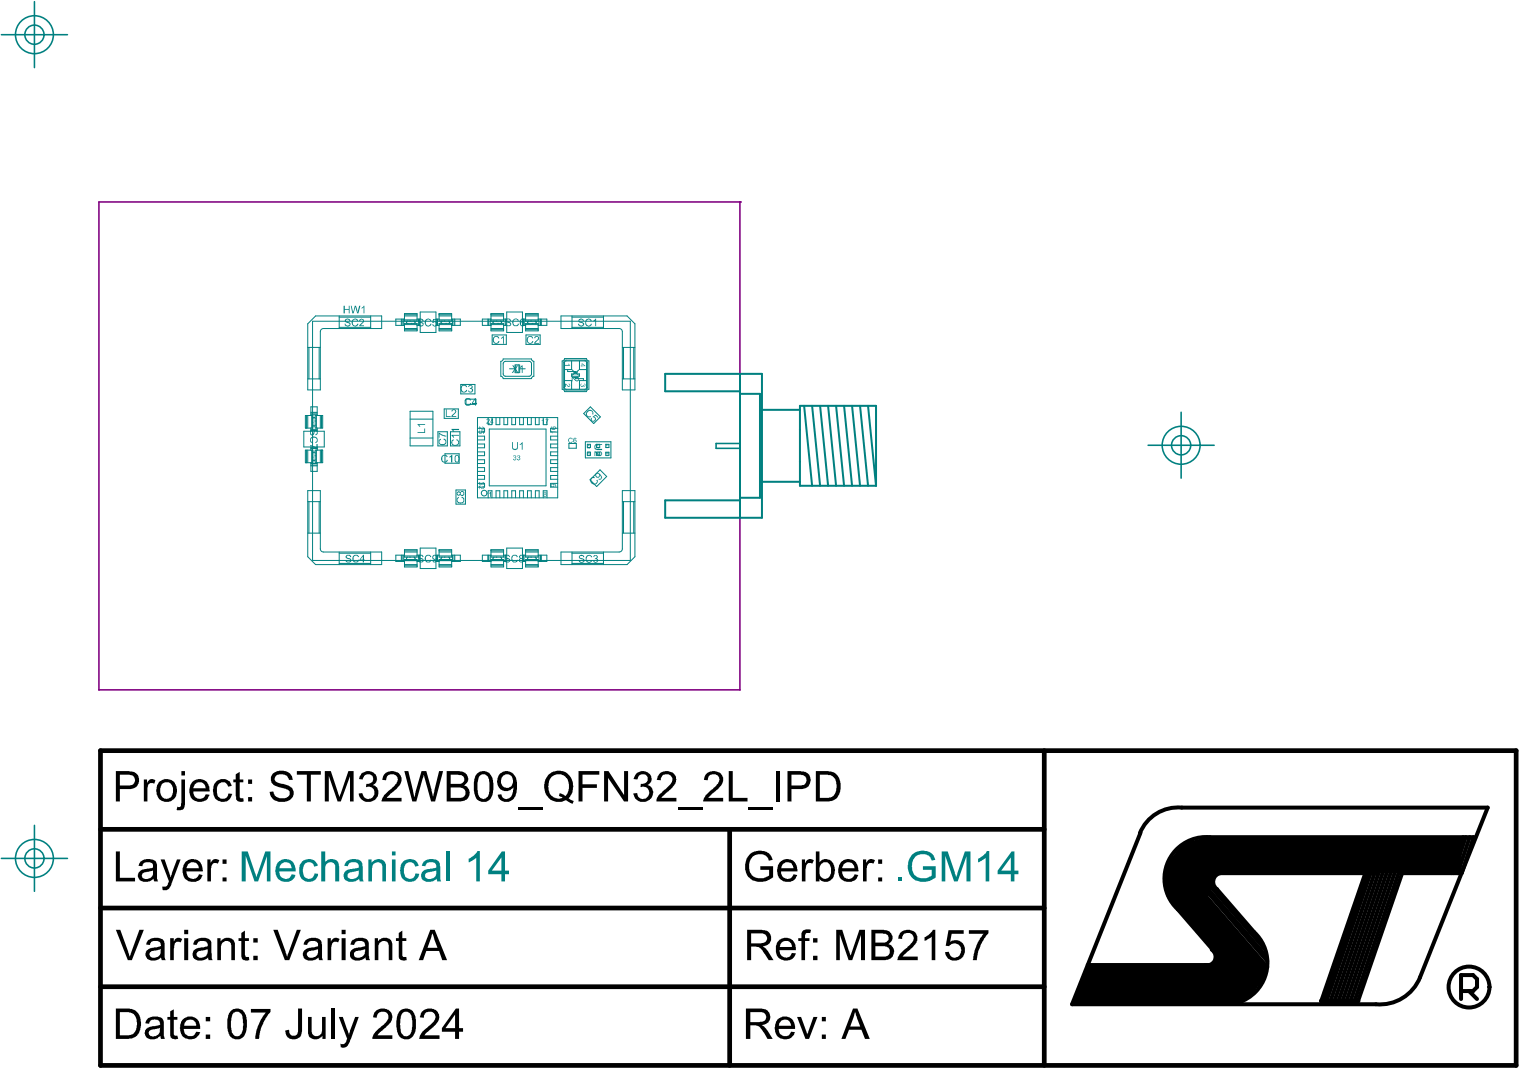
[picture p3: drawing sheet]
<svg xmlns="http://www.w3.org/2000/svg" width="322mm" height="226mm" viewBox="0 0 322 226" stroke-linecap="round" stroke-linejoin="round" font-family="sans-serif">
<g fill="#000">
<path d="M30.4 164.9h.7v.7a1.15 1.15 0 0 1 1.8-.5l-.3 .7a.92 .92 0 0 0-1 0 .92 .92 0 0 0-.4 .9v2.8h-.8zM45.8 165.3a2.08 2.08 0 0 1 3 .3l.2 .6-.7 .2a1.21 1.21 0 0 0-1.4-.9 1.21 1.21 0 0 0-1 1.4 1.52 1.52 0 0 0 1.1 2 1.14 1.14 0 0 0 1.4-1.1l.7 .2a2.07 2.07 0 0 1-2.4 1.6 2.07 2.07 0 0 1-1.6-2.3l.1-.5a1.92 1.92 0 0 1 .6-1.5zM49.9 163.8l.8-.5v1.6h.8v.6h-.8v2.8a.54 .54 0 0 0 .2 .5 .54 .54 0 0 0 .6 .1l.1 .6a1.31 1.31 0 0 1-1.6-.4l-.1-3.6h-.5v-.6h.5zM57.8 163.6a2.91 2.91 0 0 1 3.9 .4l.3 1-.9-.1a1.72 1.72 0 0 0-2.8-.6 .89 .89 0 0 0 0 .9 .89 .89 0 0 0 .8 .4l.6 .2a2.55 2.55 0 0 1 2.5 1.6 2.13 2.13 0 0 1-2.7 2.2 2.26 2.26 0 0 1-2.4-2.1l.7-.1a1.87 1.87 0 0 0 2.7 1.4 .98 .98 0 0 0 .8-1.1 .98 .98 0 0 0-1.1-.9l-.8-.2a2.14 2.14 0 0 1-2-1.2l-.1-1zM62.8 163.1h5.1v.8h-2.1v5.6h-.9v-5.6h-2.1zM68.8 163.1h1.2l1.9 5.5 1.8-5.5h1.1v6.4h-.7v-5.3l-2 5.3h-.6l-1.9-5.4v5.4h-.8zM76.4 163.7a1.95 1.95 0 0 1 2.1-.5 1.95 1.95 0 0 1 1.3 1.7l-.2 .7-.7 .5a1.68 1.68 0 0 1 .7 2.8 2.1 2.1 0 0 1-2.2 .7 2.1 2.1 0 0 1-1.5-1.8h.8a1.29 1.29 0 0 0 1.5 1.2 1.29 1.29 0 0 0 1-1.6 1.29 1.29 0 0 0-1.7-.9v-.7a1.12 1.12 0 0 0 1.3-.4 1.12 1.12 0 0 0 0-1.3 1.17 1.17 0 0 0-1.3-.3 1.17 1.17 0 0 0-.7 1.1l-.8-.1zM81.4 163.8a2.11 2.11 0 0 1 3.6 .9 3.5 3.5 0 0 1-1.9 2.8l-1.2 1.3h3.1v.7h-4.2a2.97 2.97 0 0 1 1.1-1.9l.7-.6a2.93 2.93 0 0 0 1.5-2.3 1.25 1.25 0 0 0-1.3-.9 1.25 1.25 0 0 0-1.1 1.3l-.8-.1zM85.6 163.1h.8l1.3 5.5 1.5-5.5h1l1.5 5.5 1.2-5.5h.9l-1.7 6.4h-.9l-1.5-5.5-1.6 5.5h-.8zM109.7 170.7h5.2v.6h-5.2zM122.5 163.1h4.4v.8h-3.6v2h3v.8h-3v2.8h-.8zM127.9 163.1h.9l3.3 5.1v-5.1h.8v6.4h-.8l-3.4-5v5h-.8z"/>
<path d="M134.9 163.5a1.86 1.86 0 0 1 2.1-.2 1.86 1.86 0 0 1 .8 2l-.7 .8a1.73 1.73 0 0 1 1.2 1.5 1.73 1.73 0 0 1-1 1.7 2.03 2.03 0 0 1-3.3-1.5h.9a1.26 1.26 0 0 0 1.5 1.2 1.26 1.26 0 0 0 .9-1.7 1.26 1.26 0 0 0-1.7-.8v-.7a1.12 1.12 0 0 0 1.3-.4 1.12 1.12 0 0 0 0-1.3 1.19 1.19 0 0 0-1.2-.2 1.19 1.19 0 0 0-.8 1l-.8-.1 .4-.8zM139.5 163.7a2.2 2.2 0 0 1 3.6 .8 2.64 2.64 0 0 1-1.1 2.4l-2 1.9h3.2v.7h-4.3a2.05 2.05 0 0 1 1.2-1.9l.5-.5a3.1 3.1 0 0 0 1.7-2.5 1.28 1.28 0 0 0-1.3-.8 1.28 1.28 0 0 0-1.1 1v.3l-.9-.1 .2-.8zM143.5 170.7h5.2v.6h-5.2zM149.5 163.7a2.11 2.11 0 0 1 3.6 1 3.5 3.5 0 0 1-1.9 2.8l-1.3 1.3h3.2v.7h-4.3a2.97 2.97 0 0 1 1.2-1.9l.7-.6a2.93 2.93 0 0 0 1.5-2.3 1.25 1.25 0 0 0-1.4-.9 1.25 1.25 0 0 0-1 1.3l-.8-.1 .2-.8zM154.3 163.1h.8v5.7h3.1v.7h-3.9zM158.7 180.7a3.1 3.1 0 0 1 4.6 .5l.3 .7-.8 .2a2.15 2.15 0 0 0-1.9-1.4 2.15 2.15 0 0 0-2 1.1 3.1 3.1 0 0 0 .6 3.6 3.2 3.2 0 0 0 3.3-.2v-1.2h-1.9v-.8h2.7v2.4a4 4 0 0 1-4.8 .3 1.55 1.55 0 0 1-.8-1.2l-.1-.1a3.9 3.9 0 0 1 .8-3.9zM158.4 170.7h5.2v.6h-5.2zM164.3 163.1h.9v6.4h-.9zM24.5 180.1h.9v5.6h3.2v.8h-4.1zM34 181.8h.8l1.3 3.8 1.4-3.8h.7l-1.8 4.7a1.96 1.96 0 0 1-1.5 1.8l-.5-.1-.1-.6a1.02 1.02 0 0 0 1.4-1.1h.1zM36 198.5h.8v.6a1.15 1.15 0 0 1 1.8-.5l-.4 .8a.81 .81 0 0 0-.9-.1 .81 .81 0 0 0-.4 .9l-.1 2.9h-.8zM43.9 181.8h.7v.8a1.17 1.17 0 0 1 1.8-.6l-.3 .7a.85 .85 0 0 0-1 0 .85 .85 0 0 0-.4 .9v2.9h-.8z"/>
<path d="M46 198.5h.7v.6a1.67 1.67 0 0 1 1.6-.8 1.67 1.67 0 0 1 1.4 1.3v3.5h-.7v-2.8a1.12 1.12 0 0 0-1.2-1.3 1.12 1.12 0 0 0-1 1.4v2.7h-.8zM51.1 197.4l.7-.5v1.6h.9v.6h-.9v2.8a.55 .55 0 0 0 .3 .5 .55 .55 0 0 0 .6 0l.1 .7a1.13 1.13 0 0 1-1.2 0 1.13 1.13 0 0 1-.5-1.1v-2.9h-.6v-.6h.6zM69.3 198.5h.7v.6a1.21 1.21 0 0 1 1.9-.5l-.4 .8a.81 .81 0 0 0-.9-.1 .81 .81 0 0 0-.4 .9l-.1 2.9h-.8zM79.3 198.5h.7v.6a1.64 1.64 0 0 1 2-.7 1.64 1.64 0 0 1 1 1.8v2.9h-.7v-2.8a1.08 1.08 0 0 0-.9-1.2 1.08 1.08 0 0 0-1.2 .8l-.1 3.2h-.8zM84.4 197.4l.8-.5v1.6h.8v.6h-.8v3.1l.1 .2h.7l.1 .7a1.31 1.31 0 0 1-1.6-.4l-.1-3.6h-.6v-.6h.6zM169.8 197a1.72 1.72 0 0 1 1.9-.3l-.2 .7a.75 .75 0 0 0-1.1 .4v.7h.9v.6h-.9v4h-.8v-4h-.6v-.6h.6v-1.1zM169.7 181.8h.7v.8a1.17 1.17 0 0 1 1.9-.6l-.4 .7a.8 .8 0 0 0-.9-.1 .8 .8 0 0 0-.4 .8l-.1 3.1h-.8zM182.7 181.8h.6v.8a1.17 1.17 0 0 1 1.9-.6l-.3 .7a.8 .8 0 0 0-.9-.1 .8 .8 0 0 0-.5 .8l-.1 3.1h-.7zM190.6 197.3l.1-.1a2.21 2.21 0 0 1 3.5 .8 2.58 2.58 0 0 1-1 2.4l-2.2 1.9h3.3v.8h-4.4a3.9 3.9 0 0 1 1.9-2.5l.2-.1a4 4 0 0 0 1.4-2 1.23 1.23 0 0 0-1.3-1.2 1.23 1.23 0 0 0-1.1 1.3l-.9-.1 .2-.7zM200.8 196.8h3.2v.7h-2.6l-.3 1.8a2.06 2.06 0 0 1 2.8 .5 2.06 2.06 0 0 1-.3 2.8 2.07 2.07 0 0 1-2.2 .5 2.07 2.07 0 0 1-1.4-1.7l.8-.1a1.27 1.27 0 0 0 1.4 1.3 1.27 1.27 0 0 0 1.2-1.4 1.37 1.37 0 0 0-.8-1.5 1.37 1.37 0 0 0-1.7 .5l-.7-.1zM205.1 196.8h4.1v.6l-.9 1.1-.8 1.5-.6 1.7-.1 1.4h-.9l.5-2.4a8 8 0 0 1 1.8-3.2h-3.1zM250.5 178.4l4.8-1.3h54.1v7.6h-51.7l-2.3 5.9-4.1 4.1-4.6-6.2v-5.5z"/>
<path d="M24.5 196.7h1l2 5.7 2-5.7h.9l-2.5 6.4h-.8zM36 213.9l.8-.4v1.6h.7v.6h-.7v3a.51 .51 0 0 0 .7 .4l.2 .7a1.29 1.29 0 0 1-1.6-.5l-.1-3.6h-.6v-.6h.6zM53.1 213.4h4.2v.7l-.9 1.1a6.9 6.9 0 0 0-1.3 2.9l-.3 1.7h-.8l.1-.8a8.4 8.4 0 0 1 1-3.2l1.1-1.6h-3.1zM57.8 196.7h1l2 5.7 2-5.7h.9l-2.5 6.4h-.9zM63.1 213.3h.8v4.5a1.79 1.79 0 0 1-1.6 2.1 1.79 1.79 0 0 1-1.9-1.9l.7-.1a.99 .99 0 0 0 .8 1.2 .99 .99 0 0 0 1.2-.9zM65.2 215.1h.8v2.6a1.13 1.13 0 0 0 .5 1.4 1.13 1.13 0 0 0 1.4-.3l.3-.6v-3.1h.7v4.7h-.7v-.7a1.71 1.71 0 0 1-2.9-.2zM70.2 213.3h.8v6.5h-.8zM71.7 215.1h.9l1.2 3.7 1.4-3.7h.7l-1.7 4.8a1.73 1.73 0 0 1-1.6 1.7l-.5-.1v-.7a.94 .94 0 0 0 1.3-.9l.1-.1zM79.6 213.8a2.59 2.59 0 0 1 2.9 0 2.12 2.12 0 0 1-.6 3.3l-1.7 1.5-.3 .4h3.1v.8h-4.2a3.9 3.9 0 0 1 1.8-2.6l.1-.1a2.67 2.67 0 0 0 1.5-2.2 1.25 1.25 0 0 0-1-.9 1.25 1.25 0 0 0-1.3 .6l-.2 .7-.7-.1 .2-1zM89.3 214a2.21 2.21 0 0 1 3.6 .7 2.42 2.42 0 0 1-1.1 2.4l-2 1.9h3.2v.8h-4.3a4.7 4.7 0 0 1 2.3-2.9 1.98 1.98 0 0 0 1-2.4 1.26 1.26 0 0 0-1.4-.4 1.26 1.26 0 0 0-.9 1.2l-.8-.1zM168.7 215.1h.9l1.3 3.7 1.3-3.7h.8l-1.7 4.7h-.8zM177 196.7h1.3l1.7 5.5 1.9-5.5h1.2v6.4h-.9v-5.3l-1.8 5.3h-.8l-1.8-5.4v5.4h-.8z"/>
<path d="M195.7 198.3l1.2-.8 .6-.8h.5v6.4h-.8v-5l-1.5 1zM230.2 204.1h26.2l1.5-2.5 7.3 8.5-2.5 2.3h-35.8z"/>
<path d="M25.4 163.9v2.3h1.7a1.17 1.17 0 0 0 1.5-1.1 1.17 1.17 0 0 0-1.4-1.2zM24.5 163.1h2.6a2.4 2.4 0 0 1 2.1 .9 1.95 1.95 0 0 1-1.7 2.9h-2.1v2.6h-.9z"/>
<path d="M34.4 165.7l-.1 .1a2.3 2.3 0 0 0 .4 3.1 1.52 1.52 0 0 0 1.9-1.9 1.38 1.38 0 0 0-.7-1.4 1.38 1.38 0 0 0-1.5 .1zM33.7 165.4a2.35 2.35 0 0 1 3.3 .2 2.67 2.67 0 0 1-1 3.9 2.25 2.25 0 0 1-2.9-2.4l.1-.9z"/>
<path d="M38.4 163.1h.8v.9h-.8zM38.4 164.9h.8v5a1.22 1.22 0 0 1-1.3 1.5l-.5-.1 .1-.7a.51 .51 0 0 0 .7 0 .51 .51 0 0 0 .1-.6z"/>
<path d="M41.3 165.9l-.4 .8h2.7a1.3 1.3 0 0 0-.9-1.2 1.3 1.3 0 0 0-1.4 .4zM40.7 165.4a2.18 2.18 0 0 1 3.3 .3l.3 .7v1h-3.4a1.29 1.29 0 0 0 .5 1.2 1.35 1.35 0 0 0 2.2-.6l.7 .1a2.16 2.16 0 0 1-3.7 .8 3 3 0 0 1 .1-3.5z"/>
<path d="M52.5 164.9h.9v.9h-.9zM52.5 168.6h.9v.9h-.9z"/>
<path d="M95.4 163.9v1.9h1.6a.96 .96 0 0 0 1.3-.8 .96 .96 0 0 0-1.1-1zM95.4 166.6v2.2h1.9a1.11 1.11 0 0 0 1.2-1.1 1.11 1.11 0 0 0-1.2-1.1zM94.5 163.1h2.6a1.77 1.77 0 0 1 1.9 2l-.1 .5-.7 .6a1.62 1.62 0 0 1 1.2 1.4 1.62 1.62 0 0 1-.9 1.6l-.9 .3h-3.1z"/>
<path d="M101.6 164a5.8 5.8 0 0 0-.1 4.6 1.21 1.21 0 0 0 1.4 .2 1.21 1.21 0 0 0 .6-1.2v-2.5a1.24 1.24 0 0 0-.6-1.1 1.24 1.24 0 0 0-1.3 0zM101 163.6a2.05 2.05 0 0 1 2.1-.3 2.05 2.05 0 0 1 1.3 1.8v1.5a3.1 3.1 0 0 1-1.1 2.8 1.89 1.89 0 0 1-2.8-1.4 7 7 0 0 1 .2-4z"/>
<path d="M106.5 164.1a1.4 1.4 0 0 0-.3 1.8 1.4 1.4 0 0 0 1.7 .6 1.47 1.47 0 0 0 .7-1.6 1.47 1.47 0 0 0-1.3-1.1zM105.8 163.7a2.11 2.11 0 0 1 2.3-.4 2.11 2.11 0 0 1 1.2 2 5 5 0 0 1-.5 3.6 2 2 0 0 1-3.4-.5v-.3l.7-.1a1.1 1.1 0 0 0 1 1 1.1 1.1 0 0 0 1.1-.6 2.85 2.85 0 0 0 .5-1.9 1.93 1.93 0 0 1-2.5 .6 1.93 1.93 0 0 1-.9-2.4z"/>
<path d="M116.6 164.5a3.1 3.1 0 0 0 .3 3.9 2.59 2.59 0 0 0 2.3 .4l-.9-.4 .2-.6 .8 .3a.41 .41 0 0 0 .5 .2 .41 .41 0 0 0 .3-.5 3.2 3.2 0 0 0-.5-3.6 2.28 2.28 0 0 0-3 .3zM116.2 163.8a3.1 3.1 0 0 1 3.8-.2 3.1 3.1 0 0 1 1.2 3.7l-.3 .8-.6 .8 1.1 .6-.2 .5-.9-.4a.74 .74 0 0 0-1.1-.1 3.2 3.2 0 0 1-3.8-4.3l.2-.7z"/>
<path d="M167.5 163.9v2.3h1.7a1.17 1.17 0 0 0 1.4-.8 1.17 1.17 0 0 0-.6-1.4zM166.7 163.1h2.6a1.97 1.97 0 0 1 2.2 1.5 1.83 1.83 0 0 1-2.1 2.3h-1.9v2.6h-.8z"/>
<path d="M173.5 163.9v4.9h1.6a1.76 1.76 0 0 0 1.9-2 2.43 2.43 0 0 0-1.2-2.8zM172.7 163.1h2.4a2.83 2.83 0 0 1 2.8 3.4 2.73 2.73 0 0 1-2.1 3h-3.1z"/>
<path d="M30.1 184.8a.84 .84 0 0 0 .2 1 .84 .84 0 0 0 1.1 .1 1.18 1.18 0 0 0 .9-1.7l-1.7 .3zM29.7 182.3a2.58 2.58 0 0 1 3.3 0l.2 .5v1.9a2.28 2.28 0 0 0 .3 1.8h-.9l-.1-.6a2.12 2.12 0 0 1-3.1 0 1.36 1.36 0 0 1 0-1.4 1.36 1.36 0 0 1 1.3-.7l1.4-.1a.64 .64 0 0 0 0-1.1 1.34 1.34 0 0 0-2 .6h-.8z"/>
<path d="M39 196.7h.8v.9h-.8zM39 198.5h.8v4.6h-.8z"/>
<path d="M39.8 182.8l-.3 .9h2.6a1.3 1.3 0 0 0-.8-1.3 1.3 1.3 0 0 0-1.5 .4zM39.2 182.3a2.13 2.13 0 0 1 2.4-.4 2.13 2.13 0 0 1 1.3 2v.4h-3.5a1.47 1.47 0 0 0 1.7 1.6l.5-.2 .5-.8 .8 .2a2.13 2.13 0 0 1-1.7 1.5 2.13 2.13 0 0 1-2.1-.9 3.1 3.1 0 0 1 .1-3.4z"/>
<path d="M47.1 181.8h.9v.9h-.9zM47.1 185.6h.9v.9h-.9z"/>
<path d="M53.6 198.5h.9v.9h-.9zM53.6 202.2h.9v.9h-.9z"/>
<path d="M72.3 196.7h.9v.9h-.9zM72.3 198.5h.9v4.6h-.9z"/>
<path d="M91.5 197.4l-1 3.1h2.1zM91.1 196.7h.9l2.6 6.4h-1l-.7-1.9h-2.7l-.6 1.9h-1z"/>
<path d="M159 197.4v2.2h1.8a1.36 1.36 0 0 0 1.6-1.1l-.1-.3a1.13 1.13 0 0 0-1.3-.8zM158.1 196.7h3.1a1.77 1.77 0 0 1 1.9 1.2 1.77 1.77 0 0 1-.8 2.1l-.9 .2 .5 .3 .6 .7 1.2 1.9h-1l-1-1.5a2.38 2.38 0 0 0-1.6-1.4h-1.1v2.9h-.9z"/>
<path d="M165.4 199.4l-.3 .9h2.5a1.26 1.26 0 0 0-.8-1.2 1.26 1.26 0 0 0-1.4 .3zM164.7 199.1a2.2 2.2 0 0 1 2.6-.5 2.2 2.2 0 0 1 1.2 2.4h-3.5a1.37 1.37 0 0 0 .8 1.4 1.37 1.37 0 0 0 1.6-.3l.2-.5 .9 .1a2.15 2.15 0 0 1-3.7 .9 3.1 3.1 0 0 1-.1-3.5z"/>
<path d="M165.7 182.8l-.4 .9h2.7a1.28 1.28 0 0 0-.9-1.3 1.28 1.28 0 0 0-1.4 .4zM165.1 182.4a2.16 2.16 0 0 1 2.4-.5 2.16 2.16 0 0 1 1.3 2v.4h-3.5a1.34 1.34 0 0 0 1.1 1.6 1.34 1.34 0 0 0 1.6-1l.7 .2a2.16 2.16 0 0 1-3.7 .8 3 3 0 0 1 .1-3.5z"/>
<path d="M172.1 198.5h.9v.9h-.9zM172.1 202.2h.9v.9h-.9z"/>
<path d="M173.9 182.7a2.71 2.71 0 0 0-.1 2.8 1.28 1.28 0 0 0 2.1-.7 2.27 2.27 0 0 0-.8-2.4h-.7zM172.7 180.1h.7v2.3a1.82 1.82 0 0 1 2.2-.5 1.82 1.82 0 0 1 1.1 1.8 2.13 2.13 0 0 1-2.6 2.8l-.7-.6v.6h-.7z"/>
<path d="M178.7 182.7l-.4 1h2.6a1.29 1.29 0 0 0-.8-1.2 1.29 1.29 0 0 0-1.4 .2zM178 182.3a2.13 2.13 0 0 1 2.4-.4 2.13 2.13 0 0 1 1.3 2v.4h-3.5a1.46 1.46 0 0 0 .7 1.4 1.46 1.46 0 0 0 1.6-.1l.4-.7 .8 .2a2.13 2.13 0 0 1-1.8 1.5 2.13 2.13 0 0 1-2.1-.9 3.1 3.1 0 0 1 .2-3.4z"/>
<path d="M185.9 181.8h.8v.9h-.8zM185.9 185.6h.8v.9h-.8z"/>
<path d="M185.3 197.4v2h1.5a.96 .96 0 0 0 1.3-.8 .96 .96 0 0 0-1.1-1.1zM185.3 200.2v2.1h1.8a1.12 1.12 0 0 0 1.2-1.1 1.12 1.12 0 0 0-1.3-1zM184.4 196.7h2.5a1.97 1.97 0 0 1 2 1.3l-.1 .9-.8 .8a1.68 1.68 0 0 1 1.2 1.9 1.68 1.68 0 0 1-1.6 1.4l-3.2 .1z"/>
<path d="M25.4 214.1v4.9h1.6a1.77 1.77 0 0 0 1.9-2 2.29 2.29 0 0 0-1.1-2.7l-.6-.2zM24.5 213.3h2.5a2.75 2.75 0 0 1 2.9 2.9v.4a3.5 3.5 0 0 1-1.4 2.8l-1.3 .4h-2.7z"/>
<path d="M31.7 218a.52 .52 0 0 0-.2 .8 1.33 1.33 0 0 0 1.6 .3 1.33 1.33 0 0 0 .7-1.4l.1-.3zM31.1 215.6a2.73 2.73 0 0 1 3.3-.1l.3 .5v3.2l.2 .6h-.8l-.2-.6a2.15 2.15 0 0 1-3 .1 1.37 1.37 0 0 1-.1-1.5 1.37 1.37 0 0 1 1.3-.7h.8a.87 .87 0 0 0 1-.5 1.06 1.06 0 0 0-1.5-.9h-.1a.88 .88 0 0 0-.8 .9l-.7-.1z"/>
<path d="M31.7 201.5a.92 .92 0 0 0 .4 1.1 .92 .92 0 0 0 1.1-.2 1.32 1.32 0 0 0 .8-1.7l-.9 .4-1 .1zM31.3 199a2.69 2.69 0 0 1 3.4 0l.1 .5v1.8a2.28 2.28 0 0 0 .3 1.8h-.8l-.2-.6a2.12 2.12 0 0 1-3.1 .1 1.36 1.36 0 0 1 0-1.5 1.36 1.36 0 0 1 1.3-.6l.8-.1a.87 .87 0 0 0 1-.5 1.24 1.24 0 0 0-1-.9 1.24 1.24 0 0 0-1.2 .5l-.2 .4-.7-.1z"/>
<path d="M39.3 216l-.2 .4-.1 .6h2.5a1.26 1.26 0 0 0-.7-1.3 1.26 1.26 0 0 0-1.5 .3zM38.7 215.6a2.18 2.18 0 0 1 2.5-.3 2.18 2.18 0 0 1 1.2 2.3l-3.5 .1a1.35 1.35 0 0 0 1 1.5 1.35 1.35 0 0 0 1.6-1l.9 .1a2.19 2.19 0 0 1-2.1 1.6 2.19 2.19 0 0 1-2.1-1.5 3.2 3.2 0 0 1 .5-2.8z"/>
<path d="M41.8 201.4a.8 .8 0 0 0 .1 1 .8 .8 0 0 0 1 .1 1.19 1.19 0 0 0 1.1-1.4v-.4l-.6 .3-1.3 .2zM41.2 199a2.67 2.67 0 0 1 3.5 .1l.1 3.7 .2 .3h-.9v-.6a2.25 2.25 0 0 1-3.2 .1 1.42 1.42 0 0 1 1.4-2.1l1.6-.3a.95 .95 0 0 0-.3-1 .95 .95 0 0 0-1.1-.1l-.6 .1-.3 .7-.8-.1z"/>
<path d="M43.6 215.1h.9v.9h-.9zM43.6 218.8h.9v1h-.9z"/>
<path d="M49.4 214.3a5.4 5.4 0 0 0-.2 4.3 1.07 1.07 0 0 0 1.2 .6 1.07 1.07 0 0 0 .8-1 7.3 7.3 0 0 0-.1-3.8 1.24 1.24 0 0 0-1.7-.1zM48.7 214a2.01 2.01 0 0 1 2.3-.4 2.01 2.01 0 0 1 1.2 2l.1 1a3.3 3.3 0 0 1-1.1 3 1.95 1.95 0 0 1-3-1.6l-.1-1.4a4.6 4.6 0 0 1 .6-2.6z"/>
<path d="M65 201.5a.86 .86 0 0 0 .3 1 .86 .86 0 0 0 1 0 1.33 1.33 0 0 0 1-1.8l-.9 .4-.9 .1zM64.6 199a2.55 2.55 0 0 1 3.4 .1l.2 .7v1.4a2.67 2.67 0 0 0 .2 1.9h-.8l-.2-.6a2.21 2.21 0 0 1-3.1 .1 1.46 1.46 0 0 1 .1-1.5 1.46 1.46 0 0 1 1.4-.6l1.3-.3a.7 .7 0 0 0 .2-.7 .7 .7 0 0 0-.7-.4h-.8l-.4 .1-.4 .7-.7-.1z"/>
<path d="M74.9 201.5a.93 .93 0 0 0 .4 1 .93 .93 0 0 0 1.1 0 1.5 1.5 0 0 0 .9-1.8l-.6 .3-1.3 .2zM74.5 199a2.69 2.69 0 0 1 3.4 0l.2 .4v2.8l.2 .9h-.8l-.1-.6a2.23 2.23 0 0 1-3.1 .1 1.43 1.43 0 0 1 0-1.5 1.43 1.43 0 0 1 1.4-.6l.6-.1a1.02 1.02 0 0 0 1-.4 1.1 1.1 0 0 0-1.7-.9l-.3 .1-.4 .7-.7-.1z"/>
<path d="M85.2 214.3a4.1 4.1 0 0 0-.5 3l.1 .5a1.31 1.31 0 0 0 1.5 1.4 2.21 2.21 0 0 0 1-2.1 4.9 4.9 0 0 0-.4-2.7l-.6-.4h-.6zM84.5 214a2.08 2.08 0 0 1 2.4-.4 2.08 2.08 0 0 1 1.1 2.1v.8a3.4 3.4 0 0 1-1.3 3.3 2.05 2.05 0 0 1-2.7-2.1 5.6 5.6 0 0 1 .5-3.7z"/>
<path d="M96.3 214.6l-2 2.9h2zM96.5 213.3h.7v4.2h.8v.7h-.8v1.6h-.9v-1.6h-2.8v-.7z"/>
<path d="M158.8 214.1v2.1h1.9a1.36 1.36 0 0 0 1.5-1l-.1-.3a1.15 1.15 0 0 0-1.3-.8zM157.9 213.3h3.1a1.8 1.8 0 0 1 1.8 1 1.8 1.8 0 0 1-.2 2l-1.3 .6 .5 .2 .4 .6 1.4 2.1h-1.1l-.9-1.4a2.07 2.07 0 0 0-1.8-1.5h-1v2.9h-.9z"/>
<path d="M165.2 216l-.4 1h2.6a1.27 1.27 0 0 0-.7-1.3 1.27 1.27 0 0 0-1.5 .3zM164.6 215.6h.1a2.18 2.18 0 0 1 2.4-.3 2.18 2.18 0 0 1 1.2 2.2v.2h-3.5a1.35 1.35 0 0 0 1.1 1.5 1.35 1.35 0 0 0 1.5-1l.9 .1a2.21 2.21 0 0 1-2.7 1.4 2.21 2.21 0 0 1-1.5-2.6l.1-.9z"/>
<path d="M174 215.1h.8v.9h-.8zM174 218.8h.8v1h-.8z"/>
<path d="M181 214l-1 3.1h2.1zM180.6 213.3h.9l2.6 6.5h-1l-.8-2h-2.6l-.8 2h-.8z"/>
<circle cx="252.7" cy="207.6" r=".85"/>
</g>
<path d="M21.3 158.8h299.6v66.6h-299.6zM221 158.8v66.6M21.3 175.4h199.7M154.4 175.4v50M21.3 192.1h199.7M21.3 208.7h199.7M279.7 211.8h7.8" fill="none" stroke="#000" stroke-width="1"/>
<g fill="none" stroke="#000" stroke-width=".85">
<path d="M241.3 176.3a8.7 8.7 0 0 1 8.8-5.5h64.8l-14.3 35.9M241.4 176.2l-14.5 36.2h64.4a9.1 9.1 0 0 0 9.3-5.7M309.7 177.1l-2.6 7.6M310.2 177.1l-2.5 7.6M311.1 177.1l-2.6 7.6M247.2 189.3l18 20.8M248 189.3l17.7 20.3M248 188.4l17.7 20.4M248.4 184.7h43.2M248.5 188l17.6 20.4M248.9 187.6l17.6 20.4M249.3 187.1l17.7 20.4"/>
<path d="M249.7 186.7l17.7 20.4M249.9 180.2l17.7 20.4M250.2 186.3l17.4 20.2M250.2 185.5l17.6 20.3M250.2 184.6l17.6 20.4M250.2 181.7l17.6 20.3M250.6 184.2l17.6 20.4M250.6 182.9l17.6 20.4M258.8 184.7a1.89 1.89 0 0 0-1.9 1.2 1.89 1.89 0 0 0 .7 2.2l7.8 9.1a8.8 8.8 0 0 1-3.5 14.9M289.3 183.9l-9.6 27.9M290 183.9l-9.6 27.7M290.4 183.9l-9.6 27.7"/>
<path d="M291.2 183.9l-9.5 27.7M292.1 183.9l-9.6 27.7M292.9 183.9l-9.5 27.7M293.8 183.9l-9.6 27.7M294.6 183.9l-9.5 27.7M295.5 183.9l-9.6 27.7M296.3 183.9l-9.5 27.7M297.1 184.7h12.3M297.1 183.9l-9.6 27.9M309.4 184.7l2.5-7.6h-55.8a8.8 8.8 0 0 0-8.9 5.2 8.8 8.8 0 0 0 2.1 10.1l10.2 11.7h-29.3M256.5 200.9a1.82 1.82 0 0 1 .7 2.2 1.82 1.82 0 0 1-2.1 1.1M309.3 209.6h2.5l.8-.8v-1.7l-.8-.8h-2.5v5"/>
<path d="M310.9 209.6l1.7 1.7"/>
<circle cx="310.9" cy="208.8" r="4.3"/>
</g>
<path d="M20.9 42.7h135.7" fill="none" stroke="#800080" stroke-width=".33"/>
<circle cx="156.6" cy="42.7" r=".17" fill="#800080"/>
<path d="M156.6 42.7v103.2h-135.7M20.9 145.9h.1" fill="none" stroke="#800080" stroke-width=".33"/>
<circle cx="156.6" cy="42.7" r=".17" fill="#800080"/>
<path d="M20.9 42.7v103.2" fill="none" stroke="#800080" stroke-width=".33"/>
<g fill="none" stroke="#008080" stroke-width=".42">
<path d="M156.6 79.1v30.4M156.6 82.8h-15.8v-3.7h20.5v30.4h-20.5v-3.7h15.8M156.6 83.3h4.3v22h-4.3M160.9 86.7h8.4M169.3 85.8h16.1v17h-16.1zM170.2 85.8l1.7 17M171.9 85.8l1.7 17M173.6 85.8l1.7 17M175.3 85.8l1.7 17M177 85.8l1.7 17M178.7 85.8l1.7 17M180.4 85.8l1.6 17"/>
<path d="M182 85.8l1.7 17M183.7 85.8l1.7 17M160.9 101.9h8.4"/>
</g>
<path d="M.3 7.3h14M7.3 .3v14M151.6 93.8h5v1h-5zM243 94.2h14M250 87.2v14M7.3 174.6v13.9M.3 181.6h14" fill="none" stroke="#008080" stroke-width=".33"/>
<g fill="none" stroke="#008080" stroke-width=".21">
<path d="M65.1 73.5h2.7M65.4 73.5v6.6M66.2 68h67.2v50.6h-67.2zM67.6 73.5v6.6M68.5 69.5h12.3v-2.7h-14l-1.7 1.7v14h2.7v-12.3M71.8 66.8v2.7M71.8 67.1h6.7M71.8 69.2h6.7M78.5 66.8v2.7M84.9 67.5v1.3M85.1 67.5v1.3M85.4 67.5v1.3"/>
<path d="M85.6 69.5h2.7M85.6 66.8h2.7M85.6 67.5h-1.8v1.3h1.8M85.6 66.3h2.7v1.6h-2.7zM85.6 68.4h2.7v1.6h-2.7zM85.6 66.6h2.7M85.6 67.7h2.7M85.6 68.7h2.7M85.6 69.7h2.7M88.3 67.5h.6M88.3 68.8h.6M88.6 67.5v1.3"/>
<path d="M88.8 67.5v1.3M88.9 66h3.4v4.3h-3.4zM92.3 67.5h.6M92.3 68.8h.6M92.4 67.5v1.3M92.6 67.5v1.3M92.9 69.5h2.7M92.9 66.8h2.7M92.9 66.3h2.7v1.6h-2.7zM92.9 66.6h2.7M92.9 67.7h2.7M92.9 68.4h2.7v1.6h-2.7z"/>
<path d="M92.9 68.7h2.7M92.9 69.7h2.7M95.6 67.5h1.8v1.3h-1.8M95.8 67.5v1.3M96.1 67.5v1.3M96.3 67.5v1.3M103.3 67.5v1.3M103.4 67.5v1.3M103.8 67.5v1.3M103.9 69.5h2.7M103.9 66.8h2.7M103.9 66.3h2.7v1.6h-2.7z"/>
<path d="M103.9 68.4h2.7v1.6h-2.7zM103.9 67.5h-1.8v1.3h1.8M103.9 66.6h2.7M103.9 67.7h2.7M103.9 68.7h2.7M103.9 69.7h2.7M104.2 70.9h3v2h-3zM106 76.4v3.2M106.5 76.9v2.2M106.5 75.9h6M106.6 67.5h.7M106.6 68.8h.7"/>
<path d="M106.9 67.5v1.3M107 79.6h5M107 76.4h5M107.1 67.5v1.3M107.3 66h3.3v4.3h-3.3zM107.8 78h1.2M109 77.2v1.6M109.2 77.2h.6v1.6h-.6zM110 77.2v1.6M110 78h1.2M110.6 67.5h.7M110.6 68.8h.7"/>
<path d="M110.8 67.5v1.3M110.9 67.5v1.3M111.3 69.5h2.6M111.3 66.8h2.6M111.3 66.3h2.6v1.6h-2.6zM111.3 68.4h2.6v1.6h-2.6zM111.3 66.6h2.6M111.3 67.7h2.6M111.3 68.7h2.6M111.3 69.7h2.6M111.3 70.9h3v2h-3zM112.5 76.9v2.2"/>
<path d="M113 76.4v3.2M113.9 67.5h1.8v1.3h-1.8M114.1 67.5v1.3M114.4 67.5v1.3M114.6 67.5v1.3M119 76.3v6M119.3 76.7v5.3M119.5 76.7v5.3M119.5 75.8h4.7M119.8 76.2h4M119.8 76.3h4M120.2 78.3v.3h1.6v.2"/>
<path d="M121 79.1h1.7v.5h-1.7zM121 76.3v1.9h-1.5M121.1 67.1h6.6M121.1 69.2h6.6M121.1 66.8v2.7M121.4 78.8h.8M121.4 79.8h.8M121.8 79.8v.3h1.7v.3M122.7 76.3v1.9h1.5M124.2 76.7v5.3M124.3 76.7v5.3M124.7 76.3v6"/>
<path d="M127.7 66.8v2.7M131.1 69.5h-12.4v-2.7h14l1.7 1.7v14h-2.7v-12.3M131.7 73.5h2.7M132 73.5v6.6M134.1 73.5v6.6M64.3 91.2h4.3v3.4h-4.3zM64.6 87.9h1.6v2.7h-1.6zM64.6 95.2h1.6v2.7h-1.6zM64.9 87.9v2.7M64.9 95.2v2.7M65.1 87.9v2.7M65.1 95.2v2.7"/>
<path d="M65.1 80.1h2.7M65.8 94.7h1.3M65.8 98h1.3M65.8 97.9v1.8h1.3v-1.8M65.8 87.9v-1.8h1.3v1.8M65.8 90.6v.6M65.8 94.6v.6M65.8 87.7h1.3M65.8 87.4h1.3M65.8 87.2h1.3M65.8 98.5h1.3M65.8 98.4h1.3"/>
<path d="M65.8 91.1h1.3M65.8 90.9h1.3M65.8 94.9h1.3M66 87.9v2.7M66 95.2v2.7M66.7 87.9h1.6v2.7h-1.6zM66.7 95.2h1.6v2.7h-1.6zM67 87.9v2.7M67 95.2v2.7M67.1 90.6v.6M67.1 94.6v.6M67.8 87.9v2.7"/>
<path d="M67.8 95.2v2.7M68.1 87.9v2.7M68.1 95.2v2.7M86.8 87h4.8v7.3h-4.8zM86.8 92.7h4.8M86.8 88.7h4.8M92.7 91.3h2v3h-2zM94 86.5h3v2h-3zM94.2 96h3v2h-3zM95.4 91.3h2v3h-2zM97.5 81.3h3v2h-3zM98.6 84.4h2.1v1.1h-2.1z"/>
<path d="M101.1 90.6h1.5v.8h-1.5M101.1 92.3h1.5v.8h-1.5M101.1 93.9h1.5v.8h-1.5M101.1 95.6h1.5v.8h-1.5M101.1 97.3h1.5v.8h-1.5M101.1 98.9h1.5v.8h-1.5M101.1 88.3h16.9v17h-16.9zM103.3 88.3v1.5h.8v-1.5M103.6 90.8h12v12h-12zM105 88.3v1.5h.8v-1.5M106.5 80.1h6M106.7 88.3v1.5h.8v-1.5"/>
<path d="M108.3 88.3v1.5h.8v-1.5M110 88.3v1.5h.8v-1.5M111.7 88.3v1.5h.8v-1.5M113.3 88.3v1.5h.8v-1.5M115 88.3v1.5h.8v-1.5M118 90.6h-1.5v.8h1.5M118 92.3h-1.5v.8h1.5M118 93.9h-1.5v.8h1.5M118 95.6h-1.5v.8h1.5M118 97.3h-1.5v.8h1.5M118 98.9h-1.5v.8h1.5M119.5 80.5h1.5v1.8"/>
<path d="M119.5 82.8h4.7M119.8 82.5h4M119.8 82.3h4M120.4 93.8h1.6v1h-1.6zM123.6 87.5l1.4-1.4 2.1 2.1-1.4 1.4zM123.9 93.5h5.4v3.4h-5.4zM124.2 80.5h-1.5v1.8M124.3 95.7h.7v.6h-.7zM124.3 94h.7v.7h-.7zM126.3 95.7h.6v.6h-.6zM126.3 94h.6v.7h-.6zM128.2 95.7h.7v.6h-.7z"/>
<path d="M128.2 94h.7v.7h-.7zM131.7 80.1h2.7M65.1 112.8h2.7M65.1 106.1h2.7M65.4 106.1v6.7M67.6 106.1v6.7M67.8 116.1v-12.3h-2.7v14l1.7 1.6h14v-2.6h-12.3M71.8 116.8v2.6M71.8 117h6.7M71.8 119.2h6.7M78.5 116.8v2.6M84.9 117.4v1.4"/>
<path d="M85.1 117.4v1.4M85.4 117.4v1.4M85.6 119.4h2.7M85.6 116.8h2.7M85.6 118.4h2.7v1.5h-2.7zM85.6 119.7h2.7M85.6 118.6h2.7M85.6 117.4h-1.8v1.4h1.8M85.6 116.3h2.7v1.6h-2.7zM85.6 117.6h2.7M85.6 116.5h2.7M88.3 118.8h.6"/>
<path d="M88.3 117.4h.6M88.6 117.4v1.4M88.8 117.4v1.4M88.9 115.9h3.4v4.4h-3.4zM92.3 118.8h.6M92.3 117.4h.6M92.4 117.4v1.4M92.6 117.4v1.4M92.9 119.4h2.7M92.9 116.8h2.7M92.9 118.4h2.7v1.5h-2.7zM92.9 119.7h2.7"/>
<path d="M92.9 118.6h2.7M92.9 116.3h2.7v1.6h-2.7zM92.9 117.6h2.7M92.9 116.5h2.7M95.6 117.4h1.8v1.4h-1.8M95.8 117.4v1.4M96.1 117.4v1.4M96.3 117.4v1.4M96.5 103.6h2v3h-2zM101.1 100.6h1.5v.8h-1.5M101.1 102.2h1.5v.8h-1.5M103.3 117.4v1.4"/>
<path d="M103.3 105.3v-1.5h.8v1.5M103.4 117.4v1.4M103.8 117.4v1.4M103.9 119.4h2.7M103.9 116.8h2.7M103.9 118.4h2.7v1.5h-2.7zM103.9 119.7h2.7M103.9 118.6h2.7M103.9 117.4h-1.8v1.4h1.8M103.9 116.3h2.7v1.6h-2.7zM103.9 117.6h2.7M103.9 116.5h2.7"/>
<path d="M105 105.3v-1.5h.8v1.5M106.6 118.8h.7M106.6 117.4h.7M106.7 105.3v-1.5h.8v1.5M106.9 117.4v1.4M107.1 117.4v1.4M107.3 115.9h3.3v4.4h-3.3zM108.3 105.3v-1.5h.8v1.5M110 105.3v-1.5h.8v1.5M110.6 118.8h.7M110.6 117.4h.7M110.8 117.4v1.4"/>
<path d="M110.9 117.4v1.4M111.3 119.4h2.6M111.3 116.8h2.6M111.3 118.4h2.6v1.5h-2.6zM111.3 116.3h2.6v1.6h-2.6zM111.3 119.7h2.6M111.3 118.6h2.6M111.3 117.6h2.6M111.3 116.5h2.6M111.7 105.3v-1.5h.8v1.5M113.3 105.3v-1.5h.8v1.5M113.9 117.4h1.8v1.4h-1.8"/>
<path d="M114.1 117.4v1.4M114.4 117.4v1.4M114.6 117.4v1.4M115 105.3v-1.5h.8v1.5M118 100.6h-1.5v.8h1.5M118 102.2h-1.5v.8h1.5M121.1 117h6.6M121.1 119.2h6.6M121.1 116.8v2.6M124.9 101.5l2.1-2.1 1.4 1.4-2.1 2.1zM127.7 116.8v2.6M131.7 116.1v-12.3h2.7v14l-1.7 1.6h-14v-2.6h12.4"/>
<path d="M131.7 112.8h2.7M131.7 106.1h2.7M132 106.1v6.7M134.1 106.1v6.7"/>
</g>
<g fill="#008080">
<path d="M104.5 71.3a.77 .77 0 0 1 1.2 .2l-.2 .1a.53 .53 0 0 0-.8-.3 .53 .53 0 0 0-.2 .8 .51 .51 0 0 0 .5 .5 .51 .51 0 0 0 .5-.5l.2 .1a.76 .76 0 0 1-1 .4 .76 .76 0 0 1-.3-1.1z"/>
<path d="M106 71.4l.6-.3v1.6h-.1v-1.3l-.5 .3z"/>
<path d="M88.5 67.6a.64 .64 0 0 1 .7-.2 .64 .64 0 0 1 .4 .5h-.2a.34 .34 0 0 0-.4-.3 .34 .34 0 0 0-.3 .4l.3 .1a.55 .55 0 0 1 .6 .2 .55 .55 0 0 1-.1 .7 .79 .79 0 0 1-1.1-.5h.2a.42 .42 0 0 0 .5 .4 .42 .42 0 0 0 .4-.4l-.3-.2a.56 .56 0 0 1-.6-.1 .56 .56 0 0 1-.1-.6z"/>
<path d="M90.1 67.6a.64 .64 0 0 1 .7-.2 .64 .64 0 0 1 .4 .5h-.1a.55 .55 0 0 0-.8-.1 .55 .55 0 0 0-.1 .8 .43 .43 0 0 0 .5 .3 .43 .43 0 0 0 .4-.4h.2a.75 .75 0 0 1-.9 .5 .75 .75 0 0 1-.5-.9z"/>
<path d="M91.7 67.5h.8v.1h-.7v.5a.54 .54 0 0 1 .7 .2 .54 .54 0 0 1-.3 .7 .54 .54 0 0 1-.7-.3l.2-.1a.34 .34 0 0 0 .4 .3 .34 .34 0 0 0 .2-.5 .34 .34 0 0 0-.5-.1h-.3z"/>
<path d="M93.4 96.6a.72 .72 0 0 1 1.3 0l-.2 .1a.52 .52 0 0 0-.7-.3 .52 .52 0 0 0-.2 .8 .47 .47 0 0 0 .4 .5 .47 .47 0 0 0 .5-.5l.3 .1a.77 .77 0 0 1-1.1 .5 .77 .77 0 0 1-.3-1.2z"/>
<path d="M95.1 96.6l.6-.4v1.6h-.2v-1.2l-.3 .2z"/>
<path d="M88.4 91.4h1.4v-.8h.2v1h-1.6z"/>
<path d="M88.4 89.7h1.6v.2h-1.3l.3 .3-.2 .1z"/>
<path d="M65.8 91l.3-.1v.2a.43 .43 0 0 0-.3 .4 .43 .43 0 0 0 .4 .4l.2-.4a.48 .48 0 0 1 .6-.5 .48 .48 0 0 1 .2 .7l-.4 .4-.1-.2 .2-.1a.31 .31 0 0 0 .3-.3 .31 .31 0 0 0-.3-.3 .31 .31 0 0 0-.3 .3 .48 .48 0 0 1-.5 .6 .48 .48 0 0 1-.5-.6v-.4z"/>
<path d="M65.8 92.6a.81 .81 0 0 1 1.2-.1 .81 .81 0 0 1 0 1.2l-.2 .1-.1-.3a.51 .51 0 0 0 .3-.7 .51 .51 0 0 0-.7-.2 .47 .47 0 0 0-.5 .4 .47 .47 0 0 0 .4 .5l-.1 .3a.69 .69 0 0 1-.3-1.2z"/>
<path d="M65.6 94.2l1 .2 .4 .4v-.9h.2v1.1l-.8-.5-.8-.1z"/>
<path d="M121 78l.8 .7 .7-.6v.3l-.6 .4 .6 .5v.2l-.7-.5-.8 .6v-.3l.6-.4-.6-.6z"/>
<path d="M121 79.6l.4 .2a.88 .88 0 0 0 1 .6 .3 .3 0 0 0 0-.3 .3 .3 0 0 0-.3-.2v-.3l.2 .1a.49 .49 0 0 1 .1 .8 .49 .49 0 0 1-.8-.2l-.4-.4v.8h-.2z"/>
<path d="M73.3 117.4a.67 .67 0 0 1 1 .4l-.2 .1a.32 .32 0 0 0-.4-.4 .32 .32 0 0 0-.2 .5h.1a.58 .58 0 0 1 .6 .3 .58 .58 0 0 1-.1 .7 .68 .68 0 0 1-1-.5h.2a.43 .43 0 0 0 .4 .3 .43 .43 0 0 0 .5-.3l-.2-.2a.73 .73 0 0 1-.8-.7z"/>
<path d="M74.9 117.4a.73 .73 0 0 1 1.1 .4l-.2 .1a.53 .53 0 0 0-.8-.3 .53 .53 0 0 0-.2 .8 .47 .47 0 0 0 .5 .4 .47 .47 0 0 0 .5-.4l.2 .1a.77 .77 0 0 1-1 .4 .77 .77 0 0 1-.3-1.1z"/>
<path d="M124.4 86.8a.72 .72 0 0 1 .9 .1 .72 .72 0 0 1 .2 .8l-.2-.1a.51 .51 0 0 0-.2-.7 .51 .51 0 0 0-.7 .3 .52 .52 0 0 0-.1 .7 .52 .52 0 0 0 .7 .1 .3 .3 0 0 1-.2 .3 .3 .3 0 0 1-.3 0 .78 .78 0 0 1-.5-.7 .78 .78 0 0 1 .4-.8z"/>
<path d="M125.2 88.4v.1a.36 .36 0 0 0 .4 .5 .36 .36 0 0 0 .4-.4 .36 .36 0 0 0-.5-.3l-.1-.1 .7-.5 .6 .6-.2 .1-.4-.5-.4 .3a.52 .52 0 0 1 .4 .8 .52 .52 0 0 1-.9 0l-.2-.2z"/>
<path d="M97.7 81.6a.75 .75 0 0 1 1.2 .2l-.2 .1a.56 .56 0 0 0-.8-.2 .56 .56 0 0 0-.1 .8 .48 .48 0 0 0 .5 .4 .48 .48 0 0 0 .4-.5l.2 .1a.72 .72 0 0 1-1 .5 .72 .72 0 0 1-.4-1z"/>
<path d="M99.2 81.6a.43 .43 0 0 1 .7-.1 .43 .43 0 0 1-.1 .7 .46 .46 0 0 1 .3 .6 .46 .46 0 0 1-.6 .2l-.4-.2v-.2h.2a.32 .32 0 0 0 .4 .3 .32 .32 0 0 0 .2-.5 .32 .32 0 0 0-.4-.1v-.2a.28 .28 0 0 0 .3-.1 .28 .28 0 0 0 0-.3l-.3-.1-.4 .2z"/>
<path d="M108.4 93.5h.2v.9a.43 .43 0 0 0 .4 .6 .43 .43 0 0 0 .4-.6v-.9h.2v.9a.61 .61 0 0 1-.2 .7 .61 .61 0 0 1-.7 0l-.3-.2z"/>
<path d="M110 93.9l.6-.4v1.6h-.2v-1.2l-.2 .2h-.2z"/>
<path d="M98.6 84.3a.73 .73 0 0 1 1.1 .3l-.2 .1a.56 .56 0 0 0-.8-.2 .56 .56 0 0 0-.1 .8 .48 .48 0 0 0 .5 .4 .48 .48 0 0 0 .4-.5l.2 .1a.73 .73 0 0 1-1 .5 .73 .73 0 0 1-.3-1z"/>
<path d="M125.2 101l.5-.1 .2 .1-.1 .2a.5 .5 0 0 0-.7 .3 .5 .5 0 0 0 .4 .6 .49 .49 0 0 0 .6 .1 .49 .49 0 0 0 .2-.6 .3 .3 0 0 1 .3 .1 .3 .3 0 0 1-.1 .4 .85 .85 0 0 1-1.2 .2 .85 .85 0 0 1-.1-1.3z"/>
<path d="M122.5 67.6a.6 .6 0 0 1 .6-.2 .6 .6 0 0 1 .5 .5h-.2a.39 .39 0 0 0-.4-.3 .39 .39 0 0 0-.4 .4h.1a.88 .88 0 0 1 .9 .7 .68 .68 0 0 1-.7 .4 .68 .68 0 0 1-.5-.6h.1a.51 .51 0 0 0 .5 .3 .51 .51 0 0 0 .5-.2l-.4-.3a.6 .6 0 0 1-.6-.7z"/>
<path d="M124.1 67.6a.73 .73 0 0 1 1.1 .3h-.1a.58 .58 0 0 0-.8-.1 .58 .58 0 0 0-.2 .8 .48 .48 0 0 0 .5 .3 .48 .48 0 0 0 .5-.4h.1a.7 .7 0 0 1-.8 .6 .7 .7 0 0 1-.5-1z"/>
<path d="M125.6 67.8l.6-.4v1.6h-.2v-1.2l-.2 .2h-.2z"/>
<path d="M125.8 94.2l.3-.3h1.3v.2h-.9a.43 .43 0 0 0-.5 .4 .43 .43 0 0 0 .5 .5h.9v.2h-.9a.67 .67 0 0 1-.7-.9z"/>
<path d="M125.8 95.5h.3l.3 .3a.55 .55 0 0 0 .9 .3l-.1-.4-.3-.1v-.1a.5 .5 0 0 1 .4 .8 .5 .5 0 0 1-.9-.2l-.4-.4v.8h-.2z"/>
<path d="M94.4 86.6h.1v1.4h.9v.2h-1z"/>
<path d="M95.6 86.8a.53 .53 0 0 1 .8 0 .53 .53 0 0 1-.2 .8l-.4 .4h.8v.2h-1.1l.3-.5a.74 .74 0 0 0 .5-.9h-.4l-.2 .3z"/>
<path d="M95.6 93.1l.4-.2 .1 .3a.48 .48 0 0 0-.4 .6 .48 .48 0 0 0 .6 .3 .52 .52 0 0 0 .7-.4 .52 .52 0 0 0-.4-.6l.1-.2a.74 .74 0 0 1 .4 1 .74 .74 0 0 1-1 .4 .8 .8 0 0 1-.5-1.2z"/>
<path d="M95.6 92h1.6v.2h-1.3l.3 .4h-.3z"/>
<path d="M95.6 90.7h1.6v.3h-1.3l.3 .3h-.3z"/>
<path d="M96.9 105.2l.2-.1 .1 .3a.5 .5 0 0 0-.4 .6 .5 .5 0 0 0 .7 .3 .51 .51 0 0 0 .6-.4 .51 .51 0 0 0-.4-.6 .35 .35 0 0 1 .4-.1 .35 .35 0 0 1 .2 .3 .82 .82 0 0 1-.9 1 .82 .82 0 0 1-.7-1.1z"/>
<path d="M108.4 77.3h.3l.3 .6 .5-.6h.2l-.5 .7 .6 .9h-.3l-.4-.7-.5 .7h-.3l.6-.9z"/>
<path d="M110 77.6l.6-.3v1.6h-.2v-1.3l-.4 .3z"/>
<path d="M122.6 117.5a.63 .63 0 0 1 1 .4h-.1l-.1-.3h-.3a.27 .27 0 0 0-.3 0 .27 .27 0 0 0 0 .4 .27 .27 0 0 0 .3 0v.1a.49 .49 0 0 1 .6 .5 .49 .49 0 0 1-.7 .5l-.5-.3v-.3h.1a.49 .49 0 0 0 .5 .4 .49 .49 0 0 0 .5-.4l-.4-.2a.51 .51 0 0 1-.6-.7z"/>
<path d="M124.2 117.5a.73 .73 0 0 1 1.1 .4h-.1a.55 .55 0 0 0-.8-.2 .55 .55 0 0 0-.2 .8 .47 .47 0 0 0 .5 .4 .47 .47 0 0 0 .5-.4 .29 .29 0 0 1 0 .3 .29 .29 0 0 1-.3 .2 .8 .8 0 0 1-.9-.3 .8 .8 0 0 1 .1-1z"/>
<path d="M125.8 117.4a.5 .5 0 0 1 .5 .1 .5 .5 0 0 1 .1 .6h-.1a.5 .5 0 0 1 .1 .9 .5 .5 0 0 1-.8-.4l.2-.1a.31 .31 0 0 0 .3 .4 .31 .31 0 0 0 .3-.4 .31 .31 0 0 0-.5-.2l.1-.2a.3 .3 0 0 0 .3-.3 .3 .3 0 0 0-.3-.3 .3 .3 0 0 0-.2 .4l-.2-.1z"/>
<path d="M106.9 117.4a.63 .63 0 0 1 1 .4l-.2 .1a.34 .34 0 0 0-.3-.4 .34 .34 0 0 0-.3 .5h.1a.53 .53 0 0 1 .7 .3 .53 .53 0 0 1-.2 .7 .68 .68 0 0 1-1-.5h.2a.49 .49 0 0 0 .5 .3 .49 .49 0 0 0 .4-.3l-.1-.1a.86 .86 0 0 1-.9-.8z"/>
<path d="M108.4 117.5a.75 .75 0 0 1 1.2 .3l-.2 .1a.56 .56 0 0 0-.8-.3 .56 .56 0 0 0-.1 .9 .47 .47 0 0 0 .5 .3 .47 .47 0 0 0 .4-.4l.2 .1a.73 .73 0 0 1-1 .5 .73 .73 0 0 1-.4-1z"/>
<path d="M107.1 67.6a.66 .66 0 0 1 1.1 .3h-.2a.38 .38 0 0 0-.4-.3 .38 .38 0 0 0-.4 .4l.2 .1a.58 .58 0 0 1 .6 .2 .58 .58 0 0 1 .1 .6 .66 .66 0 0 1-1.1-.4l.5 .3a.3 .3 0 0 0 .5-.2 .3 .3 0 0 0-.4-.3l-.5-.2z"/>
<path d="M108.6 67.6a.75 .75 0 0 1 1.3 .2l-.3 .1a.53 .53 0 0 0-.7-.2 .53 .53 0 0 0-.2 .7 .48 .48 0 0 0 .4 .4 .48 .48 0 0 0 .5-.3h.3a.74 .74 0 0 1-1.1 .5 .74 .74 0 0 1-.3-1.1z"/>
<path d="M93 92.9l.3-.1 .1 .2a.53 .53 0 0 0-.3 .8 .53 .53 0 0 0 .8 .1 .47 .47 0 0 0 .4-.4 .47 .47 0 0 0-.4-.5l.1-.2a.79 .79 0 0 1 .1 1.3 .79 .79 0 0 1-1.2-.7v-.3z"/>
<path d="M92.9 91.6h.2l.8 .5 .6 .1v.1l-1-.1-.5-.4v.8h-.1z"/>
<path d="M111.7 71.3a.75 .75 0 0 1 1.2 .2l-.3 .1a.53 .53 0 0 0-.7-.3 .53 .53 0 0 0-.2 .8 .47 .47 0 0 0 .5 .4 .47 .47 0 0 0 .4-.4l.3 .1a.75 .75 0 0 1-1.1 .4 .75 .75 0 0 1-.2-1.2z"/>
<path d="M113.2 71.3a.54 .54 0 0 1 .9 0 .54 .54 0 0 1-.4 .8l-.4 .4h.8v.2h-1l.1-.4a.88 .88 0 0 0 .6-1h-.1a.26 .26 0 0 0-.3 0 .26 .26 0 0 0-.1 .2h-.2z"/>
<path d="M72.7 64.7h.3v.7h.8v-.7h.2v1.6h-.2v-.8h-.8v.8h-.3z"/>
<path d="M74.3 64.7h.1l.4 1.4 .3-1.4h.3l.3 1.4 .3-1.4h.3l-.4 1.6h-.3l-.3-1.4-.5 1.4h-.2z"/>
<path d="M76.5 65.1l.6-.4v1.6h-.1v-1.3l-.4 .3z"/>
<path d="M73.1 67.6a.64 .64 0 0 1 .6-.2 .64 .64 0 0 1 .5 .5h-.2a.38 .38 0 0 0-.4-.3 .38 .38 0 0 0-.4 .4l.3 .1a.56 .56 0 0 1 .6 .2 .56 .56 0 0 1 0 .6 .7 .7 0 0 1-.7 .2 .7 .7 0 0 1-.5-.6h.3a.42 .42 0 0 0 .4 .4 .42 .42 0 0 0 .4-.4l-.3-.2a.53 .53 0 0 1-.5-.1 .53 .53 0 0 1-.1-.6z"/>
<path d="M74.6 67.6a.74 .74 0 0 1 1.3 .3h-.3a.55 .55 0 0 0-.8-.1 .55 .55 0 0 0 0 .8 .43 .43 0 0 0 .4 .3 .43 .43 0 0 0 .4-.4h.3a.74 .74 0 0 1-.9 .6 .74 .74 0 0 1-.6-1z"/>
<path d="M76.1 67.6a.55 .55 0 0 1 .9 .1 .55 .55 0 0 1-.4 .8l-.3 .3h.7v.2h-1l.1-.3a1.23 1.23 0 0 0 .8-1l-.4-.1h-.2v.3h-.3z"/>
<path d="M88.5 117.5a.68 .68 0 0 1 1.1 .3l-.2 .1-.1-.3a.32 .32 0 0 0-.4-.1 .32 .32 0 0 0-.1 .5 .32 .32 0 0 0 .4 0 .51 .51 0 0 1 .4 .7 .51 .51 0 0 1-.7 .3l-.4-.3-.1-.2h.2a.45 .45 0 0 0 .4 .3 .45 .45 0 0 0 .5-.3l-.2-.2a.73 .73 0 0 1-.8-.7z"/>
<path d="M90.1 117.5a.72 .72 0 0 1 1.2 .3l-.2 .1a.53 .53 0 0 0-.7-.3 .53 .53 0 0 0-.3 .8 .47 .47 0 0 0 .5 .4 .47 .47 0 0 0 .5-.4l.2 .1a.76 .76 0 0 1-1.1 .4 .76 .76 0 0 1-.1-1.2z"/>
<path d="M108.7 96.4a.3 .3 0 0 1 .4-.1 .3 .3 0 0 1 0 .5h.1a.34 .34 0 0 1-.1 .5 .34 .34 0 0 1-.5-.2l.2 .1a.22 .22 0 0 0 .2 .1 .22 .22 0 0 0 .2-.3 .22 .22 0 0 0-.4-.1v-.2h.3a.21 .21 0 0 0 0-.3 .21 .21 0 0 0-.3 .1l-.2 .1z"/>
<path d="M109.6 96.3l.3 .1a.22 .22 0 0 1 .2 .2 .22 .22 0 0 1-.2 .2 .32 .32 0 0 1 0 .5 .32 .32 0 0 1-.5-.1l.1-.1a.23 .23 0 0 0 .3 .2 .23 .23 0 0 0 .2-.3 .23 .23 0 0 0-.3-.2v-.1a.18 .18 0 0 0 .3-.1 .18 .18 0 0 0-.2-.2 .18 .18 0 0 0-.2 .2h-.2z"/>
<path d="M101.4 102.1l.3-.1-.1 .1a.21 .21 0 0 0-.1 .4 .2 .2 0 0 0 .3-.1v-.2h.2a.18 .18 0 0 0 .1 .3 .18 .18 0 0 0 .2-.1 .18 .18 0 0 0-.1-.3v-.1a.29 .29 0 0 1 .2 .4 .29 .29 0 0 1-.5 0 .31 .31 0 0 1-.4 .2 .31 .31 0 0 1-.2-.4z"/>
<path d="M101.4 102.7l.4 .5a.23 .23 0 0 0 .3 .2 .23 .23 0 0 0 .2-.3 .23 .23 0 0 0-.2-.2l.1-.2a.35 .35 0 0 1 .1 .6 .35 .35 0 0 1-.6-.1l-.2-.3-.1 .6z"/>
<path d="M101.4 90.2l.5 .4a.22 .22 0 0 0 .3 .2 .22 .22 0 0 0 .1-.2l-.2-.2 .1-.2a.38 .38 0 0 1 .3 .4 .38 .38 0 0 1-.4 .4 .38 .38 0 0 1-.4-.4l-.2-.2-.1 .5z"/>
<path d="M101.4 91.1h.3a.23 .23 0 0 0-.2 .3 .23 .23 0 0 0 .2 .2 .23 .23 0 0 0 .2-.2l-.1-.3h.6v.6h-.2v-.4l-.2-.1a.36 .36 0 0 1-.4 .5 .36 .36 0 0 1-.2-.6z"/>
<path d="M103.2 88.5a.38 .38 0 0 1 .4 .4 .38 .38 0 0 1-.3 .4l-.2 .2h.6v.1h-.8l.4-.4a.3 .3 0 0 0 .2-.2 .3 .3 0 0 0-.1-.3l-.4 .2z"/>
<path d="M114.7 88.9l.4-.3v1.1h-.2v-.8l-.1 .1z"/>
<path d="M115.4 88.7h.7l-.3 .5-.1 .5h-.2l.1-.4 .3-.5z"/>
<path d="M116.6 91.2l1 .1h-.7v.4z"/>
<path d="M103.5 104.3l.4-.3v1.1h-.1v-.8l-.2 .1z"/>
<path d="M128.2 96.4h.5v-.2l.1 .3z"/>
<path d="M126.3 96.1l.5 .3-.1-.3a.18 .18 0 0 1 .1 .3 .18 .18 0 0 1-.3 0l-.2-.2v.3z"/>
<path d="M124.2 96.2l.3-.1-.2 .3h.3v-.2l.2 .2-.1-.3h.2a.21 .21 0 0 1 0 .3 .21 .21 0 0 1-.3 0 .19 .19 0 0 1-.3 .1 .19 .19 0 0 1-.1-.3z"/>
<path d="M124.2 94.6l.3-.1-.2 .1 .2 .3 .1-.3 .2 .2-.1-.3a.18 .18 0 0 1 .2 .3 .18 .18 0 0 1-.2 .1v-.1a.24 .24 0 0 1-.3 .1 .24 .24 0 0 1-.2-.3z"/>
<path d="M126.3 94.4l.4 .5v-.4a.18 .18 0 0 1 .1 .3 .18 .18 0 0 1-.3 0l-.2-.2v.3z"/>
<path d="M128.2 94.7h.5v-.2l.1 .3z"/>
<path d="M122.9 81.3l.2-.1a.25 .25 0 0 0 0 .4 .25 .25 0 0 0 .4-.2l.1 .3 .2-.1-.2-.4a.28 .28 0 0 1 .3 .3 .28 .28 0 0 1-.4 .2v-.1a.33 .33 0 0 1-.5 .2 .33 .33 0 0 1-.1-.5z"/>
<path d="M119.6 81.2h.2l.3 .2a.23 .23 0 0 0 .3 .3 .23 .23 0 0 0 .1-.4h-.2a.32 .32 0 0 1 .4 .2 .32 .32 0 0 1-.2 .4 .32 .32 0 0 1-.4-.2l-.4-.4v.5h-.1z"/>
<path d="M119.6 77.2h.8l-.1-.3h.1l.3 .5h-1.1z"/>
<path d="M120.3 92.8l.3-.2h.3l.3 .2-.1 .1a.39 .39 0 0 0-.5 0 .39 .39 0 0 0-.1 .5 .39 .39 0 0 0 .5 .1l.1-.2a.35 .35 0 0 1-.3 .4 .35 .35 0 0 1-.4-.2l-.1-.2z"/>
<path d="M51.2 180.1h1.2l1.9 5.4 1.9-5.4h1.1v6.4h-.8v-5.4l-1.9 5.4h-.7l-1.9-5.5v5.5h-.8z"/>
<path d="M63.9 182.2a2.01 2.01 0 0 1 3.3 1l-.7 .1a1.11 1.11 0 0 0-1.1-.9 1.11 1.11 0 0 0-1.1 .9 2.16 2.16 0 0 0 .4 2.4 1.16 1.16 0 0 0 1.2 .1 1.16 1.16 0 0 0 .7-1l.7 .1a2.03 2.03 0 0 1-2.4 1.6 2.03 2.03 0 0 1-1.6-2.4l.1-1z"/>
<path d="M68 180.1h.8v2.3a1.57 1.57 0 0 1 1.7-.7 1.57 1.57 0 0 1 1.2 1.4l.1 3.4h-.8v-3a1.08 1.08 0 0 0-1.3-1.1 1.08 1.08 0 0 0-.9 1.3v2.8h-.8z"/>
<path d="M78 181.8h.6v.7a1.7 1.7 0 0 1 1.7-.7 1.7 1.7 0 0 1 1.4 1.2v3.5h-.8v-2.8a1.11 1.11 0 0 0-1.1-1.3 1.11 1.11 0 0 0-1.1 1.3v2.8h-.7z"/>
<path d="M85.3 182.2a2.02 2.02 0 0 1 3.3 1l-.7 .1a1.15 1.15 0 0 0-1.3-.9 1.15 1.15 0 0 0-1 1.2 1.82 1.82 0 0 0 .7 2.2 1.19 1.19 0 0 0 1.7-1h.7a2 2 0 0 1-1.5 1.7 2 2 0 0 1-2.1-.8l-.1-.2a3.8 3.8 0 0 1 .1-2.9z"/>
<path d="M94.4 180.1h.7v6.4h-.7z"/>
<path d="M99.2 181.6a3.6 3.6 0 0 0 1.9-1.6h.5v6.5h-.8v-5l-1.4 .9h-.2z"/>
<path d="M190 185.6h.9v.9h-.9z"/>
<path d="M193.2 180.7a3.1 3.1 0 0 1 4.5 .5l.3 .7-.8 .1a2.09 2.09 0 0 0-3.6-.5 2.9 2.9 0 0 0 .2 3.8 2.88 2.88 0 0 0 3.4-.1v-1.2h-1.8v-.8h2.7l-.1 2.5a4.1 4.1 0 0 1-4.8 .2 3.7 3.7 0 0 1 0-5.2z"/>
<path d="M199.3 180.1h1.3l1.8 5.4 1.8-5.4h1.2v6.4h-.8v-5.4l-1.9 5.4h-.8l-1.8-5.5v5.5h-.8z"/>
<path d="M207 181.6a3.6 3.6 0 0 0 1.9-1.6h.5v6.5h-.8v-5l-1.4 .9h-.2z"/>
<path d="M96.5 96.5v.1a.98 .98 0 0 0 .2 1.1 .26 .26 0 0 0 .3-.2 .26 .26 0 0 0 0-.3v-.4a.31 .31 0 0 0-.1-.4 .31 .31 0 0 0-.4 .1zM96.3 96.4a.62 .62 0 0 1 .8 0 .62 .62 0 0 1 .2 .8 .56 .56 0 0 1-.7 .6 .56 .56 0 0 1-.4-.8z"/>
<path d="M76.8 117.7l-.5 .7h.5zM76.9 117.4h.1v1h.2v.1h-.2v.5h-.2v-.5h-.7z"/>
<path d="M100.6 84.6l-.6 .6h.6zM100.6 84.2h.1v1h.3v.3h-.3v.3h-.1v-.3h-.7v-.3z"/>
<path d="M126.2 100.5a.35 .35 0 0 0 .7 0 .35 .35 0 0 0-.7 0zM126 100.3a.82 .82 0 0 1 .9-.2 .82 .82 0 0 1 .5 .8v.1l-.1 .4-.5 .1v-.3a.28 .28 0 0 0 .3 .1 .28 .28 0 0 0 .2-.3l-.4-.5a.49 .49 0 0 1-.5 .5 .49 .49 0 0 1-.4-.6z"/>
<path d="M96.8 104.4a.26 .26 0 0 0 .5 0 .26 .26 0 0 0-.5 0zM97.5 104.4a.35 .35 0 0 0 .7 0 .35 .35 0 0 0-.7 0zM96.7 104.1l.6-.2 .1 .3a.49 .49 0 0 1 .7-.2 .49 .49 0 0 1 .2 .7 .49 .49 0 0 1-.7 .1l-.2-.2a.42 .42 0 0 1-.6 .1 .42 .42 0 0 1-.1-.6z"/>
<path d="M110.1 117.8a.25 .25 0 0 0 .5 0 .25 .25 0 0 0-.5 0zM110 118.5a.33 .33 0 0 0 .6 0 .33 .33 0 0 0-.6 0zM109.9 117.5a.44 .44 0 0 1 .6-.1 .44 .44 0 0 1 .2 .6l-.2 .1a.46 .46 0 0 1 .3 .6 .46 .46 0 0 1-.6 .3 .45 .45 0 0 1-.3-.4 .45 .45 0 0 1 .2-.5l-.2-.2z"/>
<path d="M110.2 67.6l.6-.2 .2 .4-.1-.1a.41 .41 0 0 0-.5 0 .41 .41 0 0 0-.2 .4 .53 .53 0 0 1 .6-.1 .53 .53 0 0 1 .3 .5 .58 .58 0 0 1-.7 .5 .58 .58 0 0 1-.4-.9zM110.3 68.2v.1a.36 .36 0 0 0 .2 .6 .36 .36 0 0 0 .4-.4 .36 .36 0 0 0-.5-.3z"/>
<path d="M91.7 117.9a.36 .36 0 0 0 .7 0 .36 .36 0 0 0-.7 0zM91.7 117.4a.63 .63 0 0 1 .7 .2 .63 .63 0 0 1 .1 .7 .54 .54 0 0 1-.3 .7 .54 .54 0 0 1-.7-.4l.3-.1a.3 .3 0 0 0 .3 .3 .3 .3 0 0 0 .2-.3v-.3a.49 .49 0 0 1-.7 .1 .49 .49 0 0 1 .1-.8z"/>
<path d="M104.2 88.8l-.4 .5h.4zM104.2 88.5h.2v1.1h-.2v-.2h-.4z"/>
<path d="M116.6 90.3l.3-.1v.2a.2 .2 0 0 0-.2 .3 .2 .2 0 0 0 .3 0h.1a.32 .32 0 0 1 .1-.5 .32 .32 0 0 1 .4 .3 .47 .47 0 0 1-.3 .5 .47 .47 0 0 1-.5-.2l-.2-.1zM117.1 90.5a.25 .25 0 0 0 .5 0 .25 .25 0 0 0-.5 0z"/>
<path d="M116.7 102.7a.25 .25 0 0 0 .5 0 .25 .25 0 0 0-.5 0zM116.6 102.5a.64 .64 0 0 1 .7-.2 .64 .64 0 0 1 .4 .5l-.2 .2-.1-.1 .1-.1a.21 .21 0 0 0 0-.3 .21 .21 0 0 0-.3 0 .33 .33 0 0 1-.2 .5 .33 .33 0 0 1-.4-.4z"/>
<path d="M115.1 104.3a.2 .2 0 0 0 .4 0 .2 .2 0 0 0-.4 0zM115.2 104.8a.23 .23 0 0 0 .4 0 .23 .23 0 0 0-.4 0zM115.1 104.1h.3a.22 .22 0 0 1 .3 .2 .22 .22 0 0 1-.2 .2 .32 .32 0 0 1 .1 .5 .32 .32 0 0 1-.4 .1 .32 .32 0 0 1-.1-.5z"/>
<path d="M128.5 95.7v.3h.2v-.3zM128.3 95.7v.3h.2v-.3zM128.2 95.6h.6v.5h-.6z"/>
<path d="M126.6 95.6v.3h.2v-.3zM126.3 95.6l.1 .4 .1-.4zM126.3 95.5h.6v.5h-.6z"/>
<path d="M124.7 95.6v.3h.1v-.3zM124.3 95.6v.3l.2 .1 .1-.4zM124.3 95.5h.6v.4h-.3l-.2 .2z"/>
<path d="M124.6 94v.3l.2-.1zM124.3 93.9l.6 .3-.6 .2 .2-.1z"/>
<path d="M126.5 94v.3l.3-.1zM126.3 93.9l.6 .3-.6 .2 .1-.1z"/>
<path d="M128.5 94v.3l.3-.1zM128.2 93.9l.6 .3-.6 .2 .2-.1z"/>
<path d="M123.2 77v.4h.5zM123.1 76.9l.8 .6h-.7v.1l-.1-.1h-.2l.2-.1z"/>
<path d="M121.4 92.7l.4-.1 .2 .2-.1 .1v-.1h-.3l-.2 .3a.34 .34 0 0 1 .6 .2 .34 .34 0 0 1-.4 .4 .34 .34 0 0 1-.2-.5zM121.5 93.3a.25 .25 0 0 0 .5 0 .25 .25 0 0 0-.5 0z"/>
<path d="M59.5 182.7l-.4 1h2.6a1.29 1.29 0 0 0-.8-1.2 1.29 1.29 0 0 0-1.4 .2zM58.9 182.3a2.19 2.19 0 0 1 2.6-.3 2.19 2.19 0 0 1 1.1 2.3h-3.5a1.35 1.35 0 0 0 1.1 1.5 1.35 1.35 0 0 0 1.5-.9l.9 .2a2.24 2.24 0 0 1-2.7 1.4 2.24 2.24 0 0 1-1.6-2.5l.2-1.1z"/>
<path d="M73.7 184.8a.73 .73 0 0 0 0 .8 .73 .73 0 0 0 .8 .3 1.31 1.31 0 0 0 1.4-1.7l-1.7 .3zM73.2 182.3a2.59 2.59 0 0 1 3.3 0l.3 1v2.7l.2 .5h-.9l-.1-.6a2.25 2.25 0 0 1-3.1 0 1.53 1.53 0 0 1 1.7-2.1l1.3-.2a.97 .97 0 0 0-.3-1.1 .97 .97 0 0 0-1.1-.1l-.2 .1a.74 .74 0 0 0-.6 .7h-.8z"/>
<path d="M83 180.1h.7v.9h-.7zM83 181.8h.7v4.7h-.7z"/>
<path d="M90.1 184.8a.73 .73 0 0 0 0 .8 .73 .73 0 0 0 .8 .3 1.31 1.31 0 0 0 1.4-1.7l-1.7 .3zM89.6 182.3a2.59 2.59 0 0 1 3.3 0l.3 1v2.7l.2 .5h-.9l-.1-.6a2.25 2.25 0 0 1-3.1 0 1.53 1.53 0 0 1 1.7-2.1l1.3-.2a.97 .97 0 0 0-.3-1.1 .97 .97 0 0 0-1.1-.1l-.2 .1a.74 .74 0 0 0-.6 .7h-.8z"/>
<path d="M106.1 181.4l-2 2.8h2zM106.2 180.1h.7v4.1h.8v.7h-.8v1.6h-.8v-1.6h-2.8v-.7z"/>
<path d="M214 181.4l-2.1 2.8h2.1zM214.1 180.1h.6v4.1h.9v.7h-.9v1.6h-.7v-1.6h-2.8v-.7z"/>
</g>
<g fill="none" stroke="#008080" stroke-width=".21">
<path d="M68.5 69.5a.67 .67 0 0 0-.7 .7M86.3 67.9l-.3 .3 .3 .2M87.6 67.9l.3 .3-.3 .2M93.6 67.9l-.2 .3 .2 .2M94.9 67.9l.3 .3-.3 .2M104.6 67.9l-.3 .3 .3 .2M105.9 67.9l.3 .3-.3 .2M106 79.6l.4 .2 .1 .3M106.5 79.1l.3 .4 .2 .1M106.5 75.9l-.1 .3-.4 .2M107 76.4l-.2 .1-.3 .4M111.9 67.9l-.2 .3 .2 .2"/>
<path d="M112 76.4l.3 .1 .2 .4M112.5 75.9l.1 .3 .4 .2M112.5 79.1l-.2 .4-.3 .1M113 79.6l-.3 .1-.2 .4M113.3 67.9l.2 .3-.2 .2M119.5 75.8l-.1 .3-.4 .2M119.8 76.3l-.3 .4M119.8 76.2h-.2l-.3 .5M123.8 76.2h.3l.2 .5M123.8 76.3l.4 .4M124.2 75.8l.2 .5h.3M131.1 69.5a.67 .67 0 0 1 .6 .7"/>
<path d="M66.2 88.6l.3-.3 .2 .3M66.2 89.9l.3 .2 .2-.2M66.2 95.9l.3-.3 .2 .3M66.2 97.2l.3 .3 .2-.3M119 82.3l.4 .3 .1 .2M119.3 82l.1 .3 .4 .2M119.5 82l.3 .3M124.2 82l-.4 .3M124.3 82v.3l-.5 .2M124.7 82.3l-.3 .1-.2 .4M67.8 116.1a.67 .67 0 0 0 .7 .7M86.3 117.9l-.3 .2 .3 .3"/>
<path d="M87.6 117.9l.3 .2-.3 .3M93.6 117.9l-.2 .2 .2 .3M94.9 117.9l.3 .2-.3 .3M104.6 117.9l-.3 .2 .3 .3M105.9 117.9l.3 .2-.3 .3M111.9 117.9l-.2 .2 .2 .3M113.3 117.9l.2 .2-.2 .3M131.7 116.1a.67 .67 0 0 1-.6 .7"/>
<circle cx="102.5" cy="104.3" r=".6"/>
</g>
<g fill="none" stroke="#008080" stroke-width=".33">
<circle cx="7.3" cy="7.3" r="4"/>
<circle cx="7.3" cy="7.3" r="2.03"/>
<circle cx="250" cy="94.2" r="4"/>
<circle cx="250" cy="94.2" r="2.03"/>
<circle cx="7.3" cy="181.6" r="4"/>
<circle cx="7.3" cy="181.6" r="2.03"/>
</g>
</svg>
